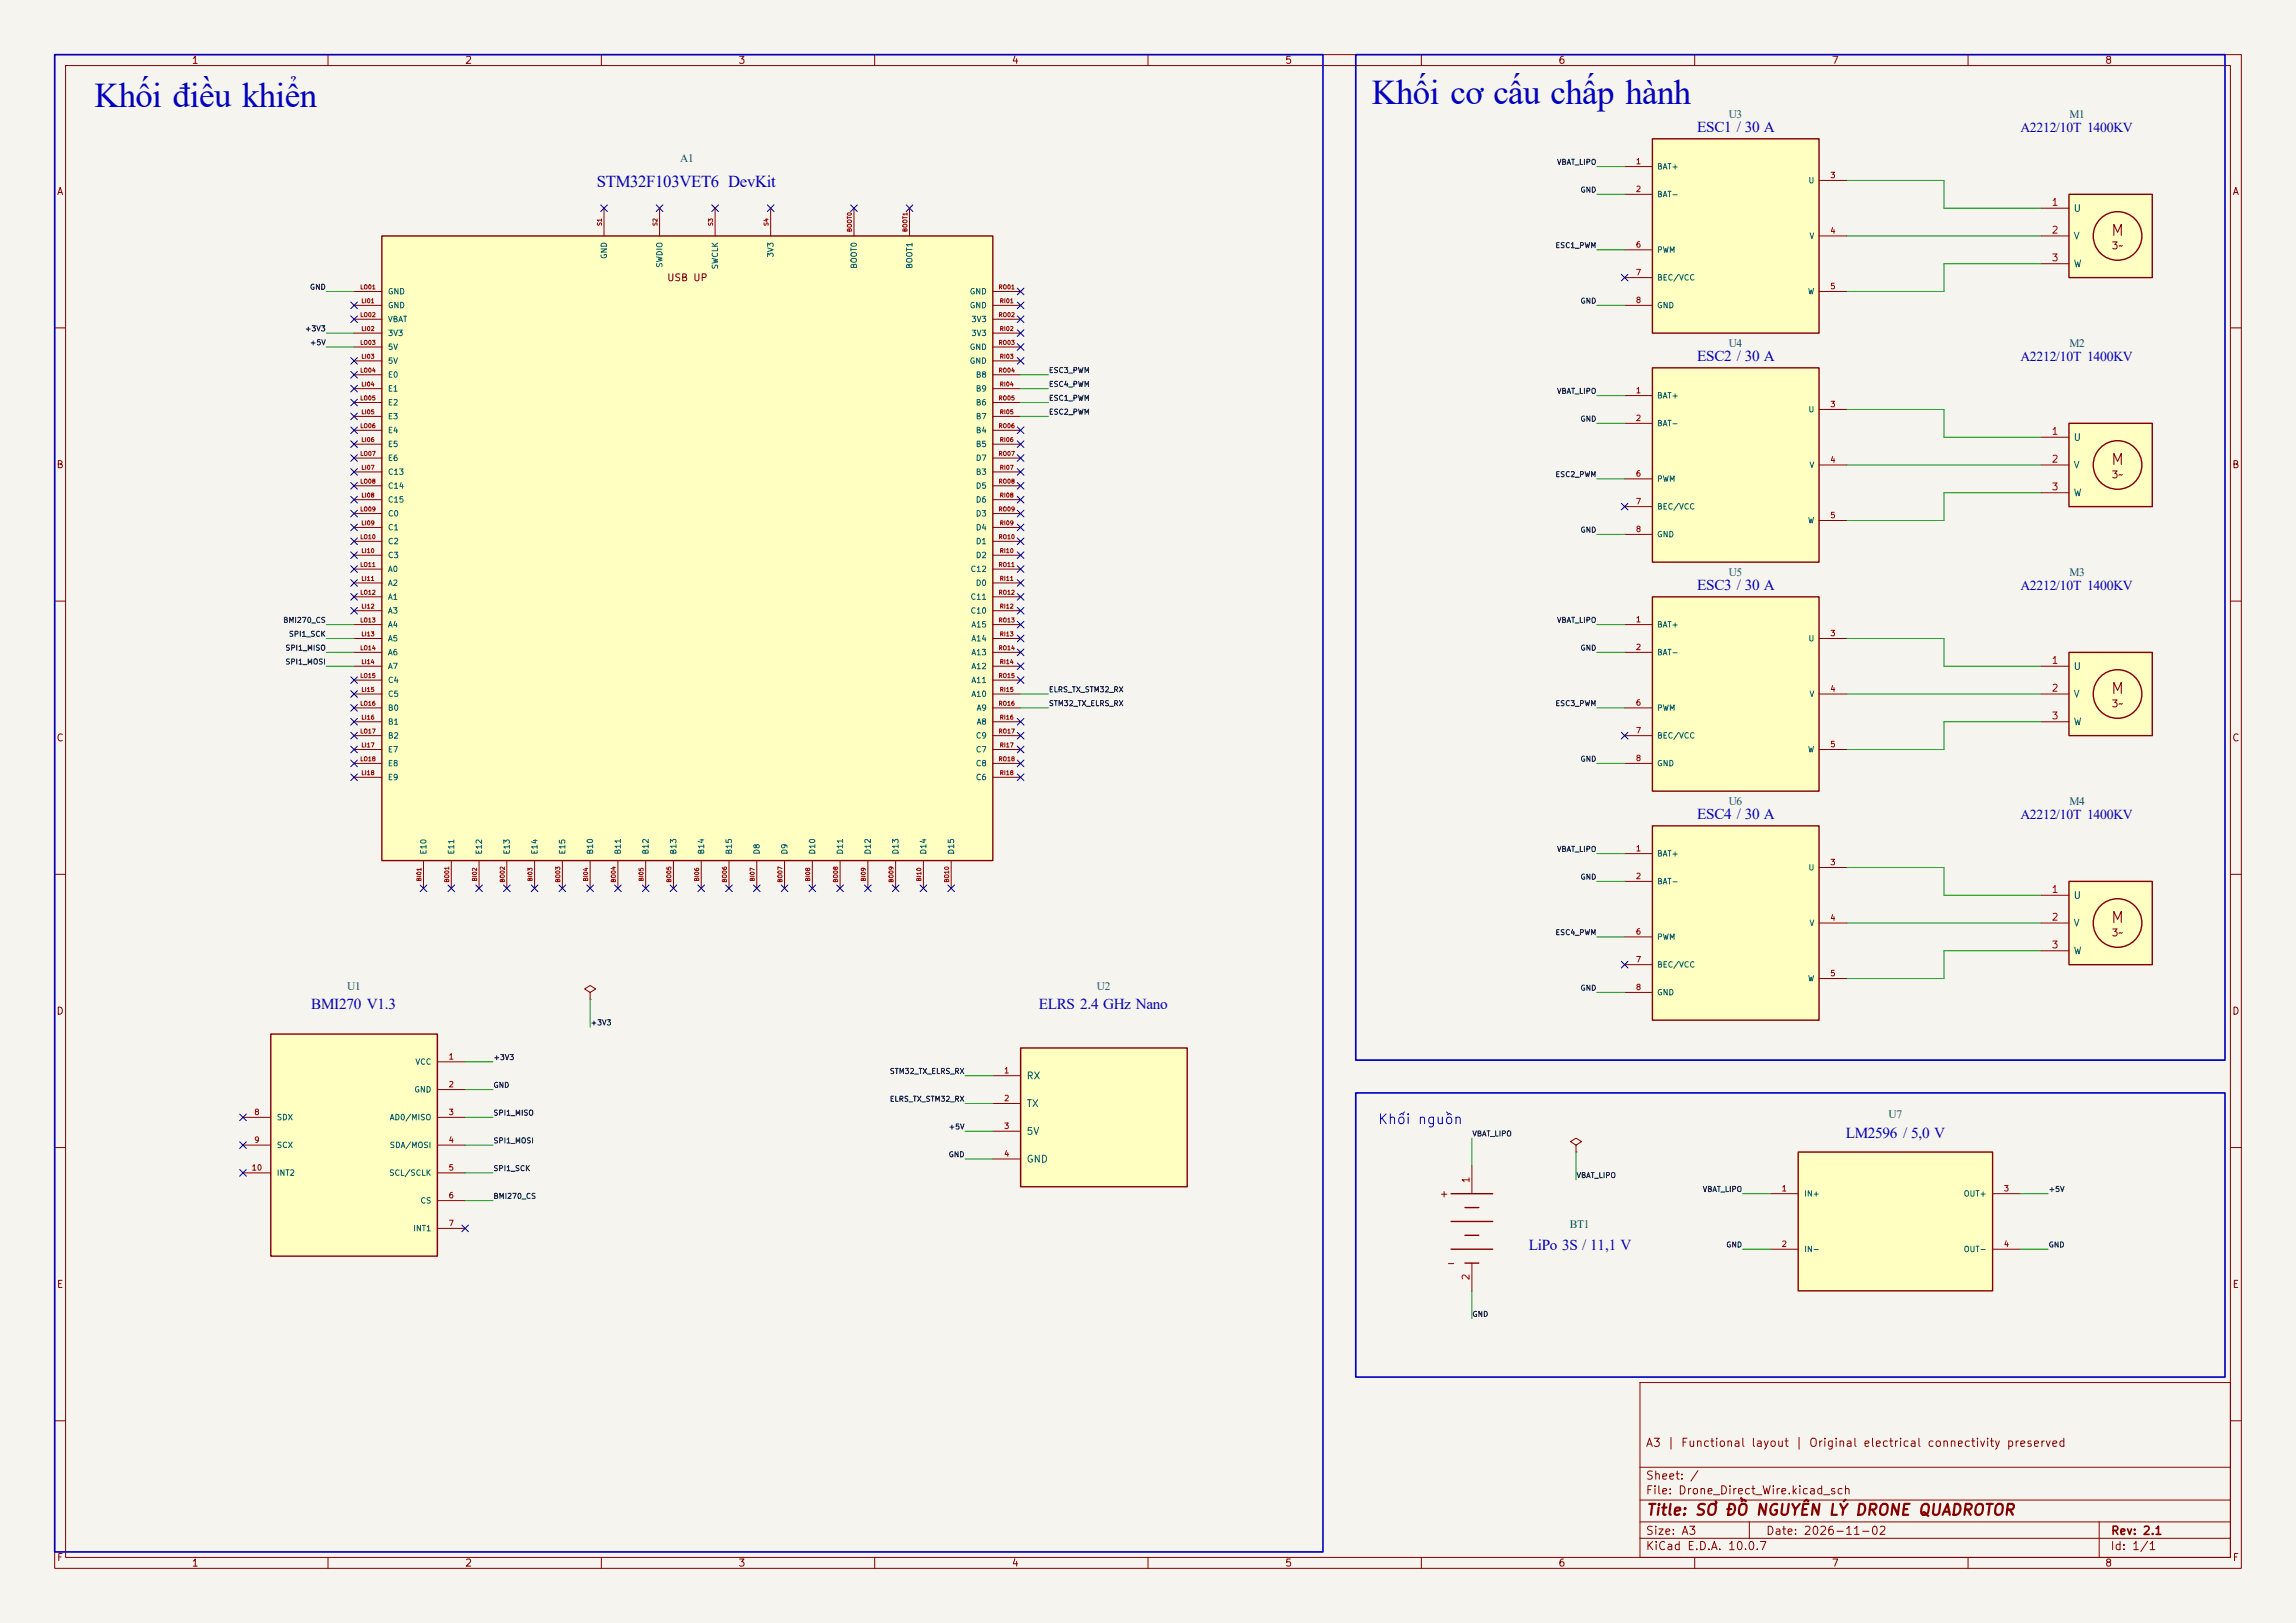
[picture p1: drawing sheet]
<svg xmlns="http://www.w3.org/2000/svg" width="420mm" height="297mm" viewBox="0 0 420 297" stroke-linecap="round" stroke-linejoin="round" font-family="sans-serif">
<defs><g id="words">
<g font-size="6.4" fill="#0000c2">
<text x="17.3" y="19.5">Khối điều khiển</text>
<text x="251" y="19">Khối cơ cấu chấp hành</text>
</g>
<text font-size="3.1" fill="#0000c2" x="109.2" y="34.2">STM32F103VET6 DevKit</text>
<g font-size="2.8" fill="#0000c2">
<text x="310.5" y="24.2">ESC1 / 30 A</text>
<text x="310.5" y="66.1">ESC2 / 30 A</text>
<text x="310.5" y="108">ESC3 / 30 A</text>
<text x="310.5" y="149.9">ESC4 / 30 A</text>
<text x="56.9" y="184.7">BMI270 V1.3</text>
<text x="190" y="184.7">ELRS 2.4 GHz Nano</text>
<text x="337.6" y="208.2">LM2596 / 5,0 V</text>
<text x="279.6" y="228.7">LiPo 3S / 11,1 V</text>
</g>
<g font-size="2.5" fill="#0000c2">
<text x="369.6" y="24.1">A2212/10T 1400KV</text>
<text x="369.6" y="66">A2212/10T 1400KV</text>
<text x="369.6" y="107.9">A2212/10T 1400KV</text>
<text x="369.6" y="149.8">A2212/10T 1400KV</text>
</g>
<g font-size="2.1" fill="#006464">
<text x="316.2" y="21.6">U3</text>
<text x="378.5" y="21.6">M1</text>
<text x="124.4" y="29.7">A1</text>
<text x="316.2" y="63.5">U4</text>
<text x="378.5" y="63.5">M2</text>
<text x="316.2" y="105.5">U5</text>
<text x="378.5" y="105.5">M3</text>
<text x="316.2" y="147.4">U6</text>
<text x="378.5" y="147.4">M4</text>
<text x="63.5" y="181.2">U1</text>
<text x="200.6" y="181.2">U2</text>
<text x="345.4" y="204.7">U7</text>
<text x="287.1" y="224.7">BT1</text>
</g>
<g font-size="2" fill="#840000">
<text x="386" y="43.7">M</text>
<text x="386" y="85.6">M</text>
<text x="386" y="127.5">M</text>
<text x="386" y="169.4">M</text>
<text x="301" y="277.8">Title: SƠ ĐỒ NGUYÊN LÝ DRONE QUADROTOR</text>
</g>
<text font-size="1.8" fill="#0000c2" x="251.9" y="206.2">Khối nguồn</text>
<g font-size="1.5" fill="#840000">
<text x="300.9" y="265.1">A3 | Functional layout | Original electrical connectivity preserved</text>
<text x="300.9" y="273.8">File: Drone_Direct_Wire.kicad_sch</text>
<text x="300.9" y="271.1">Sheet: /</text>
<text x="300.9" y="281.2">Size: A3</text>
<text x="322.9" y="281.2">Date: 2026-11-02</text>
<text x="386" y="281.2">Rev: 2.1</text>
<text x="300.9" y="284">KiCad E.D.A. 10.0.7</text>
<text x="385.9" y="284">Id: 1/1</text>
</g>
<g font-size="1.3" fill="#840000">
<text x="35" y="12">1</text>
<text x="85" y="12">2</text>
<text x="135" y="12">3</text>
<text x="185" y="12">4</text>
<text x="235" y="12">5</text>
<text x="285" y="12">6</text>
<text x="335" y="12">7</text>
<text x="385" y="12">8</text>
<text x="10.3" y="36">A</text>
<text x="408.3" y="36">A</text>
<text x="386.2" y="45.9">3~</text>
<text x="121.9" y="51.8">USB UP</text>
<text x="10.2" y="86">B</text>
<text x="386.2" y="87.8">3~</text>
<text x="408.2" y="86">B</text>
<text x="386.2" y="129.7">3~</text>
<text x="10.2" y="136">C</text>
<text x="408.2" y="136">C</text>
<text x="386.2" y="171.7">3~</text>
<text x="10.2" y="186">D</text>
<text x="408.2" y="186">D</text>
<text x="263.2" y="219.4">+</text>
<text x="264.5" y="232.1">-</text>
<text x="10.3" y="236">E</text>
<text x="408.3" y="236">E</text>
<text x="10.3" y="286">F</text>
<text x="35" y="287">1</text>
<text x="85" y="287">2</text>
<text x="135" y="287">3</text>
<text x="185" y="287">4</text>
<text x="235" y="287">5</text>
<text x="285" y="287">6</text>
<text x="335" y="287">7</text>
<text x="385" y="287">8</text>
<text x="408.3" y="286">F</text>
</g>
<g font-size="1.3" fill="#a90000">
<text x="375.2" y="38">1</text>
<text x="375.2" y="43">2</text>
<text x="375.2" y="48.1">3</text>
<text x="375.2" y="79.9">1</text>
<text x="375.2" y="85">2</text>
<text x="375.2" y="90">3</text>
<text x="375.2" y="121.8">1</text>
<text x="375.2" y="126.9">2</text>
<text x="375.2" y="131.9">3</text>
<text x="375.2" y="163.7">1</text>
<text x="375.2" y="168.8">2</text>
<text x="375.2" y="173.9">3</text>
<text x="269.1" y="216.6" transform="rotate(-90 269.1 216.6)">1</text>
<text x="269.1" y="234.4" transform="rotate(-90 269.1 234.4)">2</text>
</g>
<g font-size="1.3" fill="#006464">
<text x="379.2" y="39.1">U</text>
<text x="379.2" y="44.1">V</text>
<text x="379.2" y="49.2">W</text>
<text x="379.2" y="81">U</text>
<text x="379.2" y="86.1">V</text>
<text x="379.2" y="91.1">W</text>
<text x="379.2" y="122.9">U</text>
<text x="379.2" y="128">V</text>
<text x="379.2" y="133">W</text>
<text x="379.2" y="164.8">U</text>
<text x="379.2" y="169.9">V</text>
<text x="379.2" y="175">W</text>
<text x="187.7" y="197.8">RX</text>
<text x="187.7" y="202.9">TX</text>
<text x="187.7" y="208">5V</text>
<text x="187.7" y="213.1">GND</text>
</g>
<g font-size="1" fill="#0f0f0f">
<text x="284.7" y="30.4">VBAT_LIPO</text>
<text x="289" y="35.5">GND</text>
<text x="284.4" y="45.6">ESC1_PWM</text>
<text x="56.6" y="53.2">GND</text>
<text x="289" y="55.8">GND</text>
<text x="55.7" y="60.9">+3V3</text>
<text x="56.6" y="63.4">+5V</text>
<text x="191.8" y="71">ESC4_PWM</text>
<text x="191.8" y="68.5">ESC3_PWM</text>
<text x="191.8" y="76.1">ESC2_PWM</text>
<text x="191.8" y="73.6">ESC1_PWM</text>
<text x="284.7" y="72.3">VBAT_LIPO</text>
<text x="289" y="77.4">GND</text>
<text x="284.4" y="87.5">ESC2_PWM</text>
<text x="289" y="97.7">GND</text>
<text x="51.7" y="114.2">BMI270_CS</text>
<text x="52.1" y="119.3">SPI1_MISO</text>
<text x="52.8" y="116.7">SPI1_SCK</text>
<text x="284.7" y="114.2">VBAT_LIPO</text>
<text x="289" y="119.3">GND</text>
<text x="52.1" y="121.8">SPI1_MOSI</text>
<text x="191.8" y="126.9">ELRS_TX_STM32_RX</text>
<text x="191.8" y="129.4">STM32_TX_ELRS_RX</text>
<text x="284.4" y="129.4">ESC3_PWM</text>
<text x="289" y="139.6">GND</text>
<text x="284.7" y="156.1">VBAT_LIPO</text>
<text x="289" y="161.2">GND</text>
<text x="284.4" y="171.4">ESC4_PWM</text>
<text x="289" y="181.5">GND</text>
<text x="108" y="187.9">+3V3</text>
<text x="90.2" y="194.2">+3V3</text>
<text x="162.7" y="196.8">STM32_TX_ELRS_RX</text>
<text x="90.2" y="199.3">GND</text>
<text x="162.7" y="201.8">ELRS_TX_STM32_RX</text>
<text x="90.2" y="204.4">SPI1_MISO</text>
<text x="90.2" y="209.5">SPI1_MOSI</text>
<text x="173.4" y="206.9">+5V</text>
<text x="269.2" y="208.2">VBAT_LIPO</text>
<text x="90.2" y="214.5">SPI1_SCK</text>
<text x="173.4" y="212">GND</text>
<text x="288.3" y="215.8">VBAT_LIPO</text>
<text x="90.2" y="219.6">BMI270_CS</text>
<text x="311.4" y="218.3">VBAT_LIPO</text>
<text x="374.7" y="218.3">+5V</text>
<text x="315.7" y="228.5">GND</text>
<text x="374.7" y="228.5">GND</text>
<text x="269.2" y="241.2">GND</text>
</g>
<g font-size="1" fill="#a90000">
<text x="299.1" y="30.3">1</text>
<text x="299.1" y="35.4">2</text>
<text x="334.7" y="32.8">3</text>
<text x="299.1" y="45.5">6</text>
<text x="334.7" y="43">4</text>
<text x="299.1" y="50.6">7</text>
<text x="334.7" y="53.2">5</text>
<text x="299.1" y="55.7">8</text>
<text x="299.1" y="72.2">1</text>
<text x="299.1" y="77.3">2</text>
<text x="334.7" y="74.7">3</text>
<text x="299.1" y="87.4">6</text>
<text x="334.7" y="84.9">4</text>
<text x="299.1" y="92.5">7</text>
<text x="334.7" y="95.1">5</text>
<text x="299.1" y="97.6">8</text>
<text x="299.1" y="114.1">1</text>
<text x="299.1" y="119.2">2</text>
<text x="334.7" y="116.7">3</text>
<text x="299.1" y="129.4">6</text>
<text x="334.7" y="126.8">4</text>
<text x="299.1" y="134.4">7</text>
<text x="334.7" y="137">5</text>
<text x="299.1" y="139.5">8</text>
<text x="299.1" y="156">1</text>
<text x="299.1" y="161.1">2</text>
<text x="334.7" y="158.6">3</text>
<text x="299.1" y="171.3">6</text>
<text x="334.7" y="168.7">4</text>
<text x="299.1" y="176.3">7</text>
<text x="334.7" y="178.9">5</text>
<text x="299.1" y="181.4">8</text>
<text x="82" y="194.1">1</text>
<text x="183.6" y="196.7">1</text>
<text x="82" y="199.2">2</text>
<text x="183.6" y="201.7">2</text>
<text x="46.4" y="204.3">8</text>
<text x="46.4" y="209.4">9</text>
<text x="82" y="204.3">3</text>
<text x="82" y="209.4">4</text>
<text x="183.6" y="206.8">3</text>
<text x="45.9" y="214.4">10</text>
<text x="82" y="214.4">5</text>
<text x="183.6" y="211.9">4</text>
<text x="82" y="219.5">6</text>
<text x="325.8" y="218.3">1</text>
<text x="366.4" y="218.3">3</text>
<text x="82" y="224.6">7</text>
<text x="325.8" y="228.4">2</text>
<text x="366.4" y="228.4">4</text>
</g>
<g font-size="1" fill="#006464">
<text x="303" y="31.2">BAT+</text>
<text x="330.7" y="33.8">U</text>
<text x="303" y="36.3">BAT-</text>
<text x="111.3" y="47.5" transform="rotate(-90 111.3 47.5)">GND</text>
<text x="141.7" y="47.2" transform="rotate(-90 141.7 47.2)">3V3</text>
<text x="303" y="46.5">PWM</text>
<text x="330.9" y="43.9">V</text>
<text x="121.4" y="49.1" transform="rotate(-90 121.4 49.1)">SWDIO</text>
<text x="131.6" y="49.4" transform="rotate(-90 131.6 49.4)">SWCLK</text>
<text x="157" y="49.3" transform="rotate(-90 157 49.3)">BOOT0</text>
<text x="167.1" y="49.3" transform="rotate(-90 167.1 49.3)">BOOT1</text>
<text x="303" y="51.6">BEC/VCC</text>
<text x="70.9" y="56.6">GND</text>
<text x="70.9" y="54.1">GND</text>
<text x="70.9" y="59.2">VBAT</text>
<text x="177.3" y="56.6">GND</text>
<text x="177.3" y="54.1">GND</text>
<text x="177.6" y="59.2">3V3</text>
<text x="303" y="56.6">GND</text>
<text x="330.6" y="54.1">W</text>
<text x="70.9" y="61.7">3V3</text>
<text x="70.9" y="64.3">5V</text>
<text x="177.3" y="64.3">GND</text>
<text x="177.6" y="61.7">3V3</text>
<text x="70.9" y="66.8">5V</text>
<text x="70.9" y="71.9">E1</text>
<text x="70.9" y="69.3">E0</text>
<text x="177.3" y="66.8">GND</text>
<text x="178.4" y="71.9">B9</text>
<text x="178.4" y="69.3">B8</text>
<text x="70.9" y="77">E3</text>
<text x="70.9" y="74.4">E2</text>
<text x="178.4" y="77">B7</text>
<text x="178.4" y="74.4">B6</text>
<text x="303" y="73.2">BAT+</text>
<text x="330.7" y="75.7">U</text>
<text x="70.9" y="82">E5</text>
<text x="70.9" y="79.5">E4</text>
<text x="178.4" y="82">B5</text>
<text x="178.4" y="79.5">B4</text>
<text x="303" y="78.2">BAT-</text>
<text x="70.9" y="87.1">C13</text>
<text x="70.9" y="84.6">E6</text>
<text x="70.9" y="89.7">C14</text>
<text x="178.4" y="87.1">B3</text>
<text x="178.4" y="84.6">D7</text>
<text x="178.4" y="89.7">D5</text>
<text x="303" y="88.4">PWM</text>
<text x="330.9" y="85.9">V</text>
<text x="70.9" y="92.2">C15</text>
<text x="70.9" y="94.7">C0</text>
<text x="178.4" y="92.2">D6</text>
<text x="178.4" y="94.7">D3</text>
<text x="303" y="93.5">BEC/VCC</text>
<text x="70.9" y="97.3">C1</text>
<text x="70.9" y="99.8">C2</text>
<text x="178.4" y="97.3">D4</text>
<text x="178.4" y="99.8">D1</text>
<text x="303" y="98.6">GND</text>
<text x="330.6" y="96">W</text>
<text x="70.9" y="102.4">C3</text>
<text x="70.9" y="107.4">A2</text>
<text x="70.9" y="104.9">A0</text>
<text x="177.4" y="104.9">C12</text>
<text x="178.4" y="102.4">D2</text>
<text x="178.4" y="107.4">D0</text>
<text x="70.9" y="112.5">A3</text>
<text x="70.9" y="110">A1</text>
<text x="177.4" y="112.5">C10</text>
<text x="177.4" y="110">C11</text>
<text x="70.9" y="117.6">A5</text>
<text x="70.9" y="115.1">A4</text>
<text x="177.6" y="117.6">A14</text>
<text x="177.6" y="115.1">A15</text>
<text x="303" y="115.1">BAT+</text>
<text x="330.7" y="117.6">U</text>
<text x="70.9" y="122.7">A7</text>
<text x="70.9" y="120.1">A6</text>
<text x="70.9" y="125.2">C4</text>
<text x="177.6" y="122.7">A12</text>
<text x="177.6" y="120.1">A13</text>
<text x="177.6" y="125.2">A11</text>
<text x="303" y="120.1">BAT-</text>
<text x="70.9" y="127.8">C5</text>
<text x="70.9" y="130.3">B0</text>
<text x="177.6" y="127.8">A10</text>
<text x="178.6" y="130.3">A9</text>
<text x="303" y="130.3">PWM</text>
<text x="330.9" y="127.8">V</text>
<text x="70.9" y="132.8">B1</text>
<text x="70.9" y="137.9">E7</text>
<text x="70.9" y="135.4">B2</text>
<text x="178.4" y="137.9">C7</text>
<text x="178.4" y="135.4">C9</text>
<text x="178.6" y="132.8">A8</text>
<text x="303" y="135.4">BEC/VCC</text>
<text x="330.6" y="137.9">W</text>
<text x="70.9" y="143">E9</text>
<text x="70.9" y="140.5">E8</text>
<text x="178.4" y="143">C6</text>
<text x="178.4" y="140.5">C8</text>
<text x="303" y="140.5">GND</text>
<text x="78.2" y="156.5" transform="rotate(-90 78.2 156.5)">E10</text>
<text x="83.3" y="156.5" transform="rotate(-90 83.3 156.5)">E11</text>
<text x="88.4" y="156.5" transform="rotate(-90 88.4 156.5)">E12</text>
<text x="93.5" y="156.5" transform="rotate(-90 93.5 156.5)">E13</text>
<text x="98.6" y="156.5" transform="rotate(-90 98.6 156.5)">E14</text>
<text x="103.6" y="156.5" transform="rotate(-90 103.6 156.5)">E15</text>
<text x="108.7" y="156.5" transform="rotate(-90 108.7 156.5)">B10</text>
<text x="113.8" y="156.5" transform="rotate(-90 113.8 156.5)">B11</text>
<text x="118.9" y="156.5" transform="rotate(-90 118.9 156.5)">B12</text>
<text x="124" y="156.5" transform="rotate(-90 124 156.5)">B13</text>
<text x="129" y="156.5" transform="rotate(-90 129 156.5)">B14</text>
<text x="134.1" y="156.5" transform="rotate(-90 134.1 156.5)">B15</text>
<text x="139.2" y="156.5" transform="rotate(-90 139.2 156.5)">D8</text>
<text x="144.3" y="156.5" transform="rotate(-90 144.3 156.5)">D9</text>
<text x="149.4" y="156.5" transform="rotate(-90 149.4 156.5)">D10</text>
<text x="154.4" y="156.5" transform="rotate(-90 154.4 156.5)">D11</text>
<text x="159.5" y="156.5" transform="rotate(-90 159.5 156.5)">D12</text>
<text x="164.6" y="156.5" transform="rotate(-90 164.6 156.5)">D13</text>
<text x="169.7" y="156.5" transform="rotate(-90 169.7 156.5)">D14</text>
<text x="174.8" y="156.5" transform="rotate(-90 174.8 156.5)">D15</text>
<text x="303" y="157">BAT+</text>
<text x="330.7" y="159.5">U</text>
<text x="303" y="162.1">BAT-</text>
<text x="303" y="172.2">PWM</text>
<text x="330.9" y="169.7">V</text>
<text x="303" y="177.3">BEC/VCC</text>
<text x="330.6" y="179.8">W</text>
<text x="303" y="182.4">GND</text>
<text x="75.9" y="195.1">VCC</text>
<text x="75.7" y="200.2">GND</text>
<text x="50.5" y="205.2">SDX</text>
<text x="71.2" y="205.2">AD0/MISO</text>
<text x="50.5" y="210.3">SCX</text>
<text x="50.5" y="215.4">INT2</text>
<text x="71.1" y="215.4">SCL/SCLK</text>
<text x="71.2" y="210.3">SDA/MOSI</text>
<text x="76.8" y="220.5">CS</text>
<text x="329.9" y="219.2">IN+</text>
<text x="359.1" y="219.2">OUT+</text>
<text x="75.5" y="225.6">INT1</text>
<text x="329.9" y="229.4">IN-</text>
<text x="359.1" y="229.4">OUT-</text>
</g>
<g font-size=".8" fill="#a90000">
<text x="110.3" y="41.4" transform="rotate(-90 110.3 41.4)">S1</text>
<text x="120.4" y="41.4" transform="rotate(-90 120.4 41.4)">S2</text>
<text x="130.6" y="41.4" transform="rotate(-90 130.6 41.4)">S3</text>
<text x="140.7" y="41.4" transform="rotate(-90 140.7 41.4)">S4</text>
<text x="156" y="42.5" transform="rotate(-90 156 42.5)">BOOT0</text>
<text x="166.1" y="42.5" transform="rotate(-90 166.1 42.5)">BOOT1</text>
<text x="65.8" y="53.1">LO01</text>
<text x="182.6" y="53.1">RO01</text>
<text x="65.8" y="58.2">LO02</text>
<text x="66" y="55.7">LI01</text>
<text x="182.6" y="58.2">RO02</text>
<text x="182.8" y="55.7">RI01</text>
<text x="65.8" y="63.3">LO03</text>
<text x="66" y="60.7">LI02</text>
<text x="66" y="65.8">LI03</text>
<text x="182.6" y="63.3">RO03</text>
<text x="182.8" y="60.7">RI02</text>
<text x="182.8" y="65.8">RI03</text>
<text x="65.8" y="68.4">LO04</text>
<text x="66" y="70.9">LI04</text>
<text x="182.6" y="68.4">RO04</text>
<text x="182.8" y="70.9">RI04</text>
<text x="65.8" y="73.4">LO05</text>
<text x="66" y="76">LI05</text>
<text x="182.6" y="73.4">RO05</text>
<text x="182.8" y="76">RI05</text>
<text x="65.8" y="78.5">LO06</text>
<text x="65.8" y="83.6">LO07</text>
<text x="66" y="81.1">LI06</text>
<text x="182.6" y="78.5">RO06</text>
<text x="182.6" y="83.6">RO07</text>
<text x="182.8" y="81.1">RI06</text>
<text x="65.8" y="88.7">LO08</text>
<text x="66" y="86.1">LI07</text>
<text x="182.6" y="88.7">RO08</text>
<text x="182.8" y="86.1">RI07</text>
<text x="65.8" y="93.8">LO09</text>
<text x="66" y="91.2">LI08</text>
<text x="182.6" y="93.8">RO09</text>
<text x="182.8" y="91.2">RI08</text>
<text x="65.8" y="98.8">LO10</text>
<text x="66" y="96.3">LI09</text>
<text x="66" y="101.4">LI10</text>
<text x="182.6" y="98.8">RO10</text>
<text x="182.8" y="96.3">RI09</text>
<text x="182.8" y="101.4">RI10</text>
<text x="65.8" y="103.9">LO11</text>
<text x="66" y="106.5">LI11</text>
<text x="182.6" y="103.9">RO11</text>
<text x="182.8" y="106.5">RI11</text>
<text x="65.8" y="109">LO12</text>
<text x="66" y="111.5">LI12</text>
<text x="182.6" y="109">RO12</text>
<text x="182.8" y="111.5">RI12</text>
<text x="65.8" y="114.1">LO13</text>
<text x="65.8" y="119.2">LO14</text>
<text x="66" y="116.6">LI13</text>
<text x="182.6" y="114.1">RO13</text>
<text x="182.6" y="119.2">RO14</text>
<text x="182.8" y="116.6">RI13</text>
<text x="65.8" y="124.2">LO15</text>
<text x="66" y="121.7">LI14</text>
<text x="182.6" y="124.2">RO15</text>
<text x="182.8" y="121.7">RI14</text>
<text x="65.8" y="129.3">LO16</text>
<text x="66" y="126.8">LI15</text>
<text x="66" y="131.9">LI16</text>
<text x="182.6" y="129.3">RO16</text>
<text x="182.8" y="126.8">RI15</text>
<text x="182.8" y="131.9">RI16</text>
<text x="65.8" y="134.4">LO17</text>
<text x="66" y="136.9">LI17</text>
<text x="182.6" y="134.4">RO17</text>
<text x="182.8" y="136.9">RI17</text>
<text x="65.8" y="139.5">LO18</text>
<text x="66" y="142">LI18</text>
<text x="182.6" y="139.5">RO18</text>
<text x="182.8" y="142">RI18</text>
<text x="77.2" y="161.4" transform="rotate(-90 77.2 161.4)">BI01</text>
<text x="82.3" y="161.6" transform="rotate(-90 82.3 161.6)">BO01</text>
<text x="87.4" y="161.4" transform="rotate(-90 87.4 161.4)">BI02</text>
<text x="92.5" y="161.6" transform="rotate(-90 92.5 161.6)">BO02</text>
<text x="97.6" y="161.4" transform="rotate(-90 97.6 161.4)">BI03</text>
<text x="102.6" y="161.6" transform="rotate(-90 102.6 161.6)">BO03</text>
<text x="107.7" y="161.4" transform="rotate(-90 107.7 161.4)">BI04</text>
<text x="112.8" y="161.6" transform="rotate(-90 112.8 161.6)">BO04</text>
<text x="117.9" y="161.4" transform="rotate(-90 117.9 161.4)">BI05</text>
<text x="123" y="161.6" transform="rotate(-90 123 161.6)">BO05</text>
<text x="128" y="161.4" transform="rotate(-90 128 161.4)">BI06</text>
<text x="133.1" y="161.6" transform="rotate(-90 133.1 161.6)">BO06</text>
<text x="138.2" y="161.4" transform="rotate(-90 138.2 161.4)">BI07</text>
<text x="143.3" y="161.6" transform="rotate(-90 143.3 161.6)">BO07</text>
<text x="148.4" y="161.4" transform="rotate(-90 148.4 161.4)">BI08</text>
<text x="153.4" y="161.6" transform="rotate(-90 153.4 161.6)">BO08</text>
<text x="158.5" y="161.4" transform="rotate(-90 158.5 161.4)">BI09</text>
<text x="163.6" y="161.6" transform="rotate(-90 163.6 161.6)">BO09</text>
<text x="168.7" y="161.4" transform="rotate(-90 168.7 161.4)">BI10</text>
<text x="173.8" y="161.6" transform="rotate(-90 173.8 161.6)">BO10</text>
</g>
</g></defs>
<path d="M0 0h420v297h-420z" fill="#f5f4ef" stroke="#f5f4ef" stroke-width=".18"/>
<g fill="none" stroke="#840000" stroke-width=".18">
<path d="M10 10h400v277h-400zM12 12h396v273h-396zM60 10v2M110 10v2M160 10v2M210 10v2M260 10v2M310 10v2M360 10v2M10 60h2M408 60h2M10 110h2"/>
<path d="M408 110h2M10 160h2M408 160h2M10 210h2M408 210h2M300 253h108v32h-108zM10 260h2M300 278.5h108M300 274.5h108M300 268.5h108M320 278.5v3M384 278.5v6.5"/>
<path d="M408 260h2M60 285v2M110 285v2M160 285v2M210 285v2M260 285v2M300 281.5h108M310 285v2M360 285v2"/>
</g>
<path d="M328.9 210.8h35.6v25.4h-35.6z" fill="#ffffc2"/>
<path d="M265.4 218.4h7.6M328.9 210.8h35.6v25.4h-35.6zM265.4 223.5h7.6M265.4 228.6h7.6M268 221h2.5M268 226.1h2.5M268 231.1h2.5" fill="none" stroke="#840000" stroke-width=".25"/>
<path d="M269.2 213.4v5M288.3 209.6l1-.7-1-.6-1 .6 1 .7v1.2M288.3 210.8h.1M323.8 218.4h5.1M364.5 218.4h5.1M269.2 231.1v5.1M323.8 228.6h5.1M364.5 228.6h5.1" fill="none" stroke="#840000" stroke-width=".18"/>
<path d="M302.3 109.2h30.4v35.6h-30.4z" fill="#ffffc2"/>
<path d="M302.3 109.2h30.4v35.6h-30.4z" fill="none" stroke="#840000" stroke-width=".25"/>
<path d="M297.2 114.3h5.1M297.2 119.4h5.1M332.7 116.8h5.1M297.2 129.5h5.1M297.2 134.6h5.1M297.2 139.7h5.1M332.7 127h5.1M332.7 137.2h5.1" fill="none" stroke="#840000" stroke-width=".18"/>
<path d="M378.5 161.3h15.2v15.2h-15.2z" fill="#ffffc2"/>
<g fill="none" stroke="#840000" stroke-width=".25">
<path d="M378.5 161.3h15.2v15.2h-15.2z"/>
<circle cx="387.3" cy="168.9" r="4.4"/>
</g>
<path d="M373.4 163.8h5.1M373.4 168.9h5.1M373.4 174h5.1" fill="none" stroke="#840000" stroke-width=".18"/>
<path d="M302.3 67.3h30.4v35.6h-30.4z" fill="#ffffc2"/>
<path d="M302.3 67.3h30.4v35.6h-30.4z" fill="none" stroke="#840000" stroke-width=".25"/>
<path d="M297.2 72.4h5.1M297.2 77.5h5.1M332.7 74.9h5.1M297.2 87.6h5.1M297.2 92.7h5.1M297.2 97.8h5.1M332.7 85.1h5.1M332.7 95.3h5.1" fill="none" stroke="#840000" stroke-width=".18"/>
<path d="M302.3 25.4h30.4v35.6h-30.4z" fill="#ffffc2"/>
<path d="M302.3 25.4h30.4v35.6h-30.4z" fill="none" stroke="#840000" stroke-width=".25"/>
<path d="M297.2 30.5h5.1M297.2 35.6h5.1M332.7 33h5.1M297.2 45.7h5.1M297.2 50.8h5.1M297.2 55.9h5.1M332.7 43.2h5.1M332.7 53.3h5.1" fill="none" stroke="#840000" stroke-width=".18"/>
<path d="M302.3 151.1h30.4v35.6h-30.4z" fill="#ffffc2"/>
<path d="M302.3 151.1h30.4v35.6h-30.4z" fill="none" stroke="#840000" stroke-width=".25"/>
<path d="M297.2 156.2h5.1M332.7 158.8h5.1M297.2 161.3h5.1M297.2 171.5h5.1M297.2 176.5h5.1M332.7 168.9h5.1M332.7 179.1h5.1M297.2 181.6h5.1" fill="none" stroke="#840000" stroke-width=".18"/>
<path d="M378.5 119.4h15.2v15.2h-15.2z" fill="#ffffc2"/>
<g fill="none" stroke="#840000" stroke-width=".25">
<path d="M378.5 119.4h15.2v15.2h-15.2z"/>
<circle cx="387.3" cy="127" r="4.4"/>
</g>
<path d="M373.4 121.9h5.1M373.4 127h5.1M373.4 132.1h5.1" fill="none" stroke="#840000" stroke-width=".18"/>
<path d="M378.5 77.5h15.2v15.2h-15.2z" fill="#ffffc2"/>
<g fill="none" stroke="#840000" stroke-width=".25">
<path d="M378.5 77.5h15.2v15.2h-15.2z"/>
<circle cx="387.3" cy="85.1" r="4.4"/>
</g>
<path d="M373.4 80h5.1M373.4 85.1h5.1M373.4 90.2h5.1" fill="none" stroke="#840000" stroke-width=".18"/>
<path d="M378.5 35.6h15.2v15.2h-15.2z" fill="#ffffc2"/>
<g fill="none" stroke="#840000" stroke-width=".25">
<path d="M378.5 35.6h15.2v15.2h-15.2z"/>
<circle cx="387.4" cy="43.2" r="4.4"/>
</g>
<path d="M373.4 38.1h5.1M373.4 43.2h5.1M373.4 48.3h5.1" fill="none" stroke="#840000" stroke-width=".18"/>
<path d="M186.7 191.8h30.5v25.4h-30.5z" fill="#ffffc2"/>
<path d="M186.7 191.8h30.5v25.4h-30.5z" fill="none" stroke="#840000" stroke-width=".25"/>
<path d="M107.9 181.6l1.1-.6-1.1-.7-1 .7 1 .6v1.3M107.9 182.9h.1M181.6 196.9h5.1M181.6 201.9h5.1M181.6 207h5.1M181.6 212.1h5.1" fill="none" stroke="#840000" stroke-width=".18"/>
<path d="M49.5 189.2h30.5v40.7h-30.5z" fill="#ffffc2"/>
<path d="M49.5 189.2h30.5v40.7h-30.5z" fill="none" stroke="#840000" stroke-width=".25"/>
<path d="M80 194.3h5.1M80 199.4h5.1M44.4 204.5h5.1M44.4 209.6h5.1M44.4 214.6h5.1M80 204.5h5.1M80 209.6h5.1M80 214.6h5.1M80 219.7h5.1M80 224.8h5.1" fill="none" stroke="#840000" stroke-width=".18"/>
<path d="M69.8 43.2h111.8v114.3h-111.8z" fill="#ffffc2"/>
<path d="M69.8 43.2h111.8v114.3h-111.8z" fill="none" stroke="#840000" stroke-width=".25"/>
<g fill="none" stroke="#840000" stroke-width=".18">
<path d="M110.5 38.1v5.1M120.6 38.1v5.1M130.8 38.1v5.1M141 38.1v5.1M156.2 38.1v5.1M166.4 38.1v5.1M64.8 55.9h5M64.8 53.3h5M64.8 58.4h5M181.6 55.9h5.1M181.6 53.3h5.1M181.6 58.4h5.1"/>
<path d="M64.8 61h5M64.8 66h5M64.8 71.1h5M64.8 76.2h5M64.8 63.5h5M64.8 68.6h5M64.8 73.7h5M64.8 78.7h5M181.6 61h5.1M181.6 66h5.1M181.6 71.1h5.1M181.6 76.2h5.1"/>
<path d="M181.6 63.5h5.1M181.6 68.6h5.1M181.6 73.7h5.1M181.6 78.7h5.1M64.8 81.3h5M64.8 86.4h5M64.8 91.4h5M64.8 96.5h5M64.8 83.8h5M64.8 88.9h5M64.8 94h5M64.8 99.1h5"/>
<path d="M181.6 81.3h5.1M181.6 86.4h5.1M181.6 91.4h5.1M181.6 96.5h5.1M181.6 83.8h5.1M181.6 88.9h5.1M181.6 94h5.1M181.6 99.1h5.1M64.8 101.6h5M64.8 106.7h5M64.8 111.8h5M64.8 116.8h5"/>
<path d="M64.8 104.1h5M64.8 109.2h5M64.8 114.3h5M64.8 119.4h5M181.6 101.6h5.1M181.6 106.7h5.1M181.6 111.8h5.1M181.6 116.8h5.1M181.6 104.1h5.1M181.6 109.2h5.1M181.6 114.3h5.1M181.6 119.4h5.1"/>
<path d="M64.8 121.9h5M64.8 127h5M64.8 132.1h5M64.8 137.2h5M64.8 124.5h5M64.8 129.5h5M64.8 134.6h5M64.8 139.7h5M181.6 121.9h5.1M181.6 127h5.1M181.6 132.1h5.1M181.6 137.2h5.1"/>
<path d="M181.6 124.5h5.1M181.6 129.5h5.1M181.6 134.6h5.1M181.6 139.7h5.1M64.8 142.2h5M77.5 157.5v5.1M82.5 157.5v5.1M87.6 157.5v5.1M92.7 157.5v5.1M97.8 157.5v5.1M102.9 157.5v5.1M107.9 157.5v5.1"/>
<path d="M113 157.5v5.1M118.1 157.5v5.1M123.2 157.5v5.1M128.3 157.5v5.1M133.3 157.5v5.1M138.4 157.5v5.1M143.5 157.5v5.1M148.6 157.5v5.1M153.7 157.5v5.1M158.7 157.5v5.1M163.8 157.5v5.1M168.9 157.5v5.1"/>
<path d="M174 157.5v5.1M181.6 142.2h5.1"/>
</g>
<g fill="none" stroke="#009600" stroke-width=".18">
<path d="M292.1 30.5h5.1M292.1 35.6h5.1M337.8 33h17.8v5.1h17.8M59.7 53.3h5.1M292.1 55.9h5.1M292.1 45.7h5.1M337.8 43.2h35.6M373.4 48.3h-17.8v5h-17.8M59.7 61h5.1M59.7 63.5h5.1M186.7 68.6h5.1M186.7 73.7h5.1"/>
<path d="M186.7 71.1h5.1M186.7 76.2h5.1M292.1 77.5h5.1M292.1 72.4h5.1M337.8 74.9h17.8v5.1h17.8M292.1 87.6h5.1M292.1 97.8h5.1M337.8 85.1h35.6M373.4 90.2h-17.8v5.1h-17.8M59.7 116.8h5.1M59.7 114.3h5.1M59.7 119.4h5.1"/>
<path d="M292.1 114.3h5.1M292.1 119.4h5.1M337.8 116.8h17.8v5.1h17.8M59.7 121.9h5.1M186.7 127h5.1M186.7 129.5h5.1M292.1 129.5h5.1M292.1 139.7h5.1M337.8 127h35.6M373.4 132.1h-17.8v5.1h-17.8M292.1 156.2h5.1M337.8 158.8h17.8v5h17.8"/>
<path d="M292.1 171.5h5.1M292.1 161.3h5.1M337.8 168.9h35.6M373.4 174h-17.8v5.1h-17.8M85.1 194.3h5.1M85.1 199.4h5.1M107.9 182.9v5.1M176.5 196.9h5.1M292.1 181.6h5.1M85.1 204.5h5.1M85.1 214.6h5.1M85.1 219.7h5.1"/>
<path d="M85.1 209.6h5.1M176.5 212.1h5.1M176.5 207h5.1M176.5 201.9h5.1M269.2 208.3v5.1M288.3 210.8v5.1M318.8 218.4h5M369.6 218.4h5M269.2 236.2v5.1M318.8 228.6h5M369.6 228.6h5"/>
</g>
<g fill="none" stroke="#000084" stroke-width=".18">
<path d="M109.9 37.5l1.2 1.2M111.1 37.5l-1.2 1.2M120 37.5l1.3 1.2M121.3 37.5l-1.3 1.2M130.2 37.5l1.2 1.2M131.4 37.5l-1.2 1.2M140.4 37.5l1.2 1.2M141.6 37.5l-1.2 1.2M155.6 37.5l1.2 1.2M156.8 37.5l-1.2 1.2M165.8 37.5l1.2 1.2M167 37.5l-1.2 1.2"/>
<path d="M64.2 57.8l1.2 1.2M64.2 55.3l1.2 1.2M65.4 57.8l-1.2 1.2M65.4 55.3l-1.2 1.2M186.1 52.7l1.2 1.2M186.1 57.8l1.2 1.2M186.1 55.3l1.2 1.2M187.3 52.7l-1.2 1.2M187.3 57.8l-1.2 1.2M187.3 55.3l-1.2 1.2M296.6 50.2l1.2 1.2M297.8 50.2l-1.2 1.2"/>
<path d="M64.2 73.1l1.2 1.2M64.2 70.5l1.2 1.2M64.2 65.4l1.2 1.2M64.2 68l1.2 1.2M64.2 78.1l1.2 1.2M64.2 75.6l1.2 1.2M65.4 73.1l-1.2 1.2M65.4 70.5l-1.2 1.2M65.4 65.4l-1.2 1.2M65.4 68l-1.2 1.2M65.4 78.1l-1.2 1.2M65.4 75.6l-1.2 1.2"/>
<path d="M186.1 65.4l1.2 1.2M186.1 78.1l1.2 1.2M186.1 62.9l1.2 1.2M186.1 60.4l1.2 1.2M187.3 65.4l-1.2 1.2M187.3 78.1l-1.2 1.2M187.3 62.9l-1.2 1.2M187.3 60.4l-1.2 1.2M64.2 85.8l1.2 1.2M64.2 93.4l1.2 1.2M64.2 95.9l1.2 1.2M64.2 88.3l1.2 1.2"/>
<path d="M64.2 90.8l1.2 1.2M64.2 98.5l1.2 1.2M64.2 83.2l1.2 1.2M64.2 80.7l1.2 1.2M65.4 85.8l-1.2 1.2M65.4 93.4l-1.2 1.2M65.4 95.9l-1.2 1.2M65.4 88.3l-1.2 1.2M65.4 90.8l-1.2 1.2M65.4 98.5l-1.2 1.2M65.4 83.2l-1.2 1.2M65.4 80.7l-1.2 1.2"/>
<path d="M186.1 98.5l1.2 1.2M186.1 80.7l1.2 1.2M186.1 95.9l1.2 1.2M186.1 90.8l1.2 1.2M186.1 93.4l1.2 1.2M186.1 85.8l1.2 1.2M186.1 88.3l1.2 1.2M186.1 83.2l1.2 1.2M187.3 83.2l-1.2 1.2M187.3 93.4l-1.2 1.2M187.3 98.5l-1.2 1.2M187.3 80.7l-1.2 1.2"/>
<path d="M187.3 95.9l-1.2 1.2M187.3 90.8l-1.2 1.2M187.3 85.8l-1.2 1.2M187.3 88.3l-1.2 1.2M296.6 92.1l1.2 1.2M297.8 92.1l-1.2 1.2M64.2 101l1.2 1.2M64.2 108.6l1.2 1.2M64.2 111.2l1.2 1.2M64.2 103.5l1.2 1.2M64.2 106.1l1.2 1.2M65.4 101l-1.2 1.2"/>
<path d="M65.4 108.6l-1.2 1.2M65.4 111.2l-1.2 1.2M65.4 103.5l-1.2 1.2M65.4 106.1l-1.2 1.2M186.1 108.6l1.2 1.2M186.1 116.2l1.2 1.2M186.1 103.5l1.2 1.2M186.1 118.8l1.2 1.2M186.1 111.2l1.2 1.2M186.1 113.7l1.2 1.2M186.1 106.1l1.2 1.2M186.1 101l1.2 1.2"/>
<path d="M187.3 113.7l-1.2 1.2M187.3 108.6l-1.2 1.2M187.3 116.2l-1.2 1.2M187.3 118.8l-1.2 1.2M187.3 103.5l-1.2 1.2M187.3 111.2l-1.2 1.2M187.3 106.1l-1.2 1.2M187.3 101l-1.2 1.2M64.2 126.4l1.2 1.2M64.2 139.1l1.2 1.2M64.2 131.5l1.2 1.2M64.2 128.9l1.2 1.2"/>
<path d="M64.2 134l1.2 1.2M64.2 136.6l1.2 1.2M64.2 123.9l1.2 1.2M65.4 126.4l-1.2 1.2M65.4 139.1l-1.2 1.2M65.4 131.5l-1.2 1.2M65.4 128.9l-1.2 1.2M65.4 134l-1.2 1.2M65.4 136.6l-1.2 1.2M65.4 123.9l-1.2 1.2M186.1 131.5l1.2 1.2M186.1 136.6l1.2 1.2"/>
<path d="M186.1 134l1.2 1.2M186.1 121.3l1.2 1.2M186.1 123.9l1.2 1.2M186.1 139.1l1.2 1.2M187.3 131.5l-1.2 1.2M187.3 123.9l-1.2 1.2M187.3 134l-1.2 1.2M187.3 136.6l-1.2 1.2M187.3 139.1l-1.2 1.2M187.3 121.3l-1.2 1.2M296.6 134l1.2 1.2M297.8 134l-1.2 1.2"/>
<path d="M64.2 141.6l1.2 1.2M65.4 141.6l-1.2 1.2M186.1 141.6l1.2 1.2M187.3 141.6l-1.2 1.2M76.9 162l1.2 1.2M78.1 162l-1.2 1.2M81.9 162l1.3 1.2M83.2 162l-1.3 1.2M87 162l1.2 1.2M88.2 162l-1.2 1.2M92.1 162l1.2 1.2M93.3 162l-1.2 1.2"/>
<path d="M97.2 162l1.2 1.2M98.4 162l-1.2 1.2M102.3 162l1.2 1.2M103.5 162l-1.2 1.2M107.3 162l1.3 1.2M108.6 162l-1.3 1.2M112.4 162l1.2 1.2M113.6 162l-1.2 1.2M117.5 162l1.2 1.2M118.7 162l-1.2 1.2M122.6 162l1.2 1.2M123.8 162l-1.2 1.2"/>
<path d="M127.7 162l1.2 1.2M128.9 162l-1.2 1.2M132.7 162l1.3 1.2M134 162l-1.3 1.2M137.8 162l1.2 1.2M139 162l-1.2 1.2M142.9 162l1.2 1.2M144.1 162l-1.2 1.2M148 162l1.2 1.2M149.2 162l-1.2 1.2M153.1 162l1.2 1.2M154.3 162l-1.2 1.2"/>
<path d="M158.1 162l1.3 1.2M159.4 162l-1.3 1.2M163.2 162l1.2 1.2M164.4 162l-1.2 1.2M168.3 162l1.2 1.2M169.5 162l-1.2 1.2M173.4 162l1.2 1.2M174.6 162l-1.2 1.2M296.6 175.9l1.2 1.2M297.8 175.9l-1.2 1.2M43.8 214l1.3 1.2M43.8 203.9l1.3 1.2"/>
<path d="M43.8 208.9l1.3 1.3M45.1 214l-1.3 1.2M45.1 203.9l-1.3 1.2M45.1 208.9l-1.3 1.3M84.5 224.2l1.2 1.2M85.7 224.2l-1.2 1.2"/>
</g>
<path d="M10 10h232v274h-232zM248 10h159v184h-159zM248 200h159v52h-159z" fill="none" stroke="#0000c2" stroke-width=".3"/>
<use href="#words"/>
</svg>
